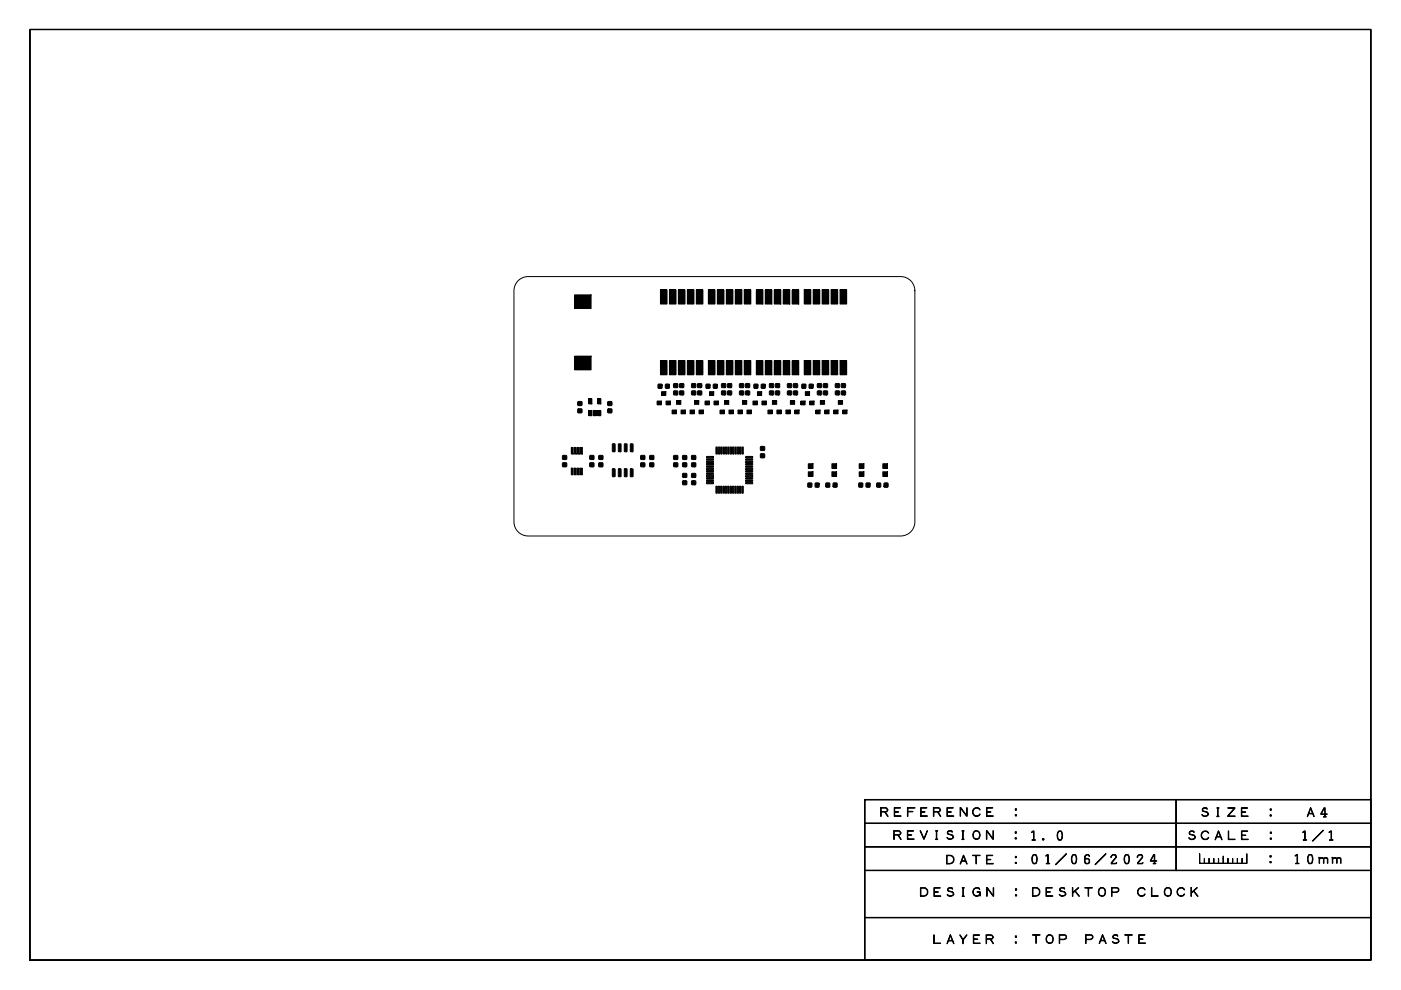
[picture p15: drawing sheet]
<svg xmlns="http://www.w3.org/2000/svg" width="297mm" height="210mm" viewBox="0 0 297 210" stroke-linecap="round" stroke-linejoin="round" font-family="sans-serif">
<defs><g id="words">
<g font-size="2.5">
<text x="186.3" y="173.5">REFERENCE</text>
<text x="214.2" y="173.5">:</text>
<text x="254.3" y="173.5">SIZE</text>
<text x="268.2" y="173.5">:</text>
<text x="276.6" y="173.5">A4</text>
<text x="189" y="178.4">REVISION</text>
<text x="214.2" y="178.4">: 1.0</text>
<text x="251.5" y="178.4">SCALE</text>
<text x="268.3" y="178.4">:</text>
<text x="275.4" y="178.4">1/1</text>
<text x="200.2" y="183.6">DATE</text>
<text x="214.2" y="183.6">: 01/06/2024</text>
<text x="268.2" y="183.4">:</text>
<text x="273.8" y="183.4">10mm</text>
<text x="194.7" y="190.4">DESIGN</text>
<text x="214.2" y="190.4">: DESKTOP</text>
<text x="240.8" y="190.4">CLOCK</text>
<text x="197.4" y="200.4">LAYER</text>
<text x="214.2" y="200.4">: TOP</text>
<text x="229.7" y="200.4">PASTE</text>
</g>
</g></defs>
<g fill="none" stroke="#000" stroke-width=".21">
<path d="M6.3 6.2h284.4v197.4h-284.4l284.3-.1v-197.2h-284.2l-.1 197.3zM6.3 6.3h284.4v197.3h-284.4zM109.8 59.5l.8-.5 1.4-.4h79a3 3 0 0 1 3 3v49a3 3 0 0 1-3 3h-79a3 3 0 0 1-3-3v-49l.3-1.3zM121.8 62.5h3.5v2.9h-3.5zM121.8 75.5h3.5v2.9h-3.5zM140 76.5h1.4v3h-1.4zM140 61.5h1.4v3h-1.4zM141.9 76.5h1.4v3h-1.4zM141.9 61.5h1.4v3h-1.4zM143.8 76.5h1.4v3h-1.4zM143.8 61.5h1.4v3h-1.4zM145.7 76.5h1.4v3h-1.4z"/>
<path d="M145.7 61.5h1.4v3h-1.4zM147.6 76.5h1.4v3h-1.4zM147.6 61.5h1.4v3h-1.4zM150.2 76.5h1.4v3h-1.4zM150.2 61.5h1.4v3h-1.4zM152.1 76.5h1.4v3h-1.4zM152.1 61.5h1.4v3h-1.4zM154 76.5h1.4v3h-1.4zM154 61.5h1.4v3h-1.4zM155.9 76.5h1.4v3h-1.4zM155.9 61.5h1.4v3h-1.4zM157.8 76.5h1.4v3h-1.4z"/>
<path d="M157.8 61.5h1.4v3h-1.4zM160.3 61.5h1.5v3h-1.5zM160.3 76.5h1.5v3h-1.5zM162.2 61.5h1.5v3h-1.5zM162.2 76.5h1.5v3h-1.5zM164.1 61.5h1.5v3h-1.5zM164.1 76.5h1.5v3h-1.5zM166.1 61.5h1.3v3h-1.3zM166.1 76.5h1.3v3h-1.3zM168 61.5h1.3v3h-1.3zM168 76.5h1.3v3h-1.3zM170.5 76.5h1.4v3h-1.4z"/>
<path d="M170.5 61.5h1.4v3h-1.4zM172.4 76.5h1.4v3h-1.4zM172.4 61.5h1.4v3h-1.4zM174.3 76.5h1.4v3h-1.4zM174.3 61.5h1.4v3h-1.4zM176.2 76.5h1.4v3h-1.4zM176.2 61.5h1.4v3h-1.4zM178.1 76.5h1.4v3h-1.4zM178.1 61.5h1.4v3h-1.4zM119.3 98.2h.8v.7h-.8zM119.3 96.6h.8v.8h-.8zM121.1 99.3h.4v1.4h-.4z"/>
<path d="M121.1 94.9h.4v1.4h-.4zM121.8 99.3h.4v1.4h-.4zM121.8 94.9h.4v1.4h-.4zM122.4 99.3h.4v1.4h-.4zM122.4 94.9h.4v1.4h-.4zM122.5 86.7h.8v.8h-.8zM122.5 85.2h.8v.7h-.8zM123.1 99.3h.4v1.4h-.4zM123.1 94.9h.4v1.4h-.4zM124.8 87h.7v1.1h-.7zM124.8 84.5h.7v1.1h-.7zM125.1 96.6h.8v.8h-.8z"/>
<path d="M125.1 98.2h.8v.7h-.8zM125.8 87h.6v1.1h-.6zM126.7 87h.7v1.1h-.7zM126.7 84.5h.7v1.1h-.7zM127 96.6h.8v.8h-.8zM127 98.2h.8v.7h-.8zM128.9 86.7h.8v.8h-.8zM128.9 85.2h.8v.7h-.8zM129.9 99.4l.5 .1-.1 1.6-.5-.1zM129.9 94.1l.5 .1-.1 1.6-.5-.1zM131.1 99.4l.6 .1-.1 1.6-.5-.1zM131.1 94.1l.6 .1-.1 1.6-.5-.1z"/>
<path d="M132.4 99.4l.5 .1v1.6l-.5-.1zM132.4 94.1l.5 .1v1.6l-.5-.1zM133.7 99.4l.5 .1-.1 1.6-.5-.1zM133.7 94.1l.5 .1-.1 1.6-.5-.1zM135.9 96.6h.8v.8h-.8zM135.9 98.2h.8v.7h-.8zM137.8 96.6h.8v.8h-.8zM137.8 98.2h.8v.7h-.8zM139.3 85h.9v.8h-.9zM139.6 81.5h.7v.8h-.7zM140.3 83h.9v.8h-.9zM141.1 81.5h.8v.8h-.8z"/>
<path d="M141.2 85h.9v.8h-.9zM142.5 86.9h.9v.8h-.9zM142.9 81.4h.8v.7h-.8zM142.9 82.9h.8v.8h-.8zM142.9 96.6h.8v.8h-.8zM142.9 98.2h.8v.7h-.8zM143.4 84.9h.9v.8h-.9zM144.1 81.4h.8v.7h-.8zM144.1 82.9h.8v.8h-.8zM144.4 86.9h.9v.8h-.9zM144.8 96.6h.8v.8h-.8zM144.8 98.2h.8v.7h-.8z"/>
<path d="M146.3 86.9h.9v.8h-.9zM146.7 81.4h.8v.7h-.8zM146.7 82.9h.8v.8h-.8zM146.7 96.6h.8v.8h-.8zM146.7 98.2h.8v.7h-.8zM147.3 84.9h.9v.8h-.9zM147.9 81.4h.8v.7h-.8zM147.9 82.9h.8v.8h-.8zM148.2 86.9h.9v.8h-.9zM149.5 85h.9v.8h-.9zM149.7 81.5h.8v.8h-.8zM149.8 96.8h1.4l.1 .2-1.4 .1z"/>
<path d="M149.8 97.3h1.4l.1 .2-1.4 .1zM149.8 97.8h1.4l.1 .2-1.4 .1zM149.8 98.3h1.4l.1 .2-1.4 .1zM149.8 98.8h1.4l.1 .2-1.4 .1zM149.8 99.3h1.4l.1 .2-1.4 .1zM149.8 99.8h1.4l.1 .2-1.4 .1zM150.4 83h.9v.8h-.9zM151.3 81.5h.7v.8h-.7zM151.4 85h.9v.8h-.9zM151.8 94.8h.3l-.1 1.4h-.2zM152.3 94.8h.3l-.1 1.4h-.2zM152.7 86.9h.9v.8h-.9z"/>
<path d="M152.8 94.8h.3l-.1 1.4h-.2zM153 81.4h.8v.7h-.8zM153 82.9h.8v.8h-.8zM153.3 94.8h.3l-.1 1.4h-.2zM153.6 84.9h.9v.8h-.9zM153.8 94.8h.3l-.1 1.4h-.2zM154.3 81.4h.8v.7h-.8zM154.3 82.9h.8v.8h-.8zM154.3 94.8h.3l-.1 1.4h-.2zM154.6 86.9h.9v.8h-.9zM154.8 94.8h.3l-.1 1.4h-.2zM155.3 94.8h.3l-.1 1.4h-.2z"/>
<path d="M155.8 94.8h.3l-.1 1.4h-.2zM156.3 94.8h.3l-.1 1.4h-.2zM156.5 86.9h.9v.8h-.9zM156.8 94.8h.3l-.1 1.4h-.2zM156.8 81.4h.8v.7h-.8zM156.8 82.9h.8v.8h-.8zM157.3 94.8h.3l-.1 1.4h-.2zM157.4 84.9h.9v.8h-.9zM158.1 81.4h.8v.7h-.8zM158.1 82.9h.8v.8h-.8zM158.1 99.8h1.4l.1 .2-1.4 .1zM158.1 99.3h1.4l.1 .2-1.4 .1z"/>
<path d="M158.1 98.8h1.4l.1 .2-1.4 .1zM158.1 98.3h1.4l.1 .2-1.4 .1zM158.1 97.8h1.4l.1 .2-1.4 .1zM158.1 97.3h1.4l.1 .2-1.4 .1zM158.1 96.8h1.4l.1 .2-1.4 .1zM158.4 86.9h.9v.8h-.9zM159.6 85h.9v.8h-.9zM159.9 81.5h.7v.8h-.7zM160.6 83h.9v.8h-.9zM161.3 96.3h.8v.7h-.8zM161.3 94.7h.8v.8h-.8zM161.4 81.5h.8v.8h-.8z"/>
<path d="M161.5 85h.9v.8h-.9zM162.8 86.9h.9v.8h-.9zM163.2 81.4h.8v.7h-.8zM163.2 82.9h.8v.8h-.8zM163.8 84.9h.9v.8h-.9zM164.4 81.4h.9v.7h-.9zM164.4 82.9h.9v.8h-.9zM164.7 86.9h.9v.8h-.9zM166.6 86.9h.9v.8h-.9zM167 81.4h.8v.7h-.8zM167 82.9h.8v.8h-.8zM167.6 84.9h.9v.8h-.9z"/>
<path d="M168.3 81.4h.8v.7h-.8zM168.3 82.9h.8v.8h-.8zM168.5 86.9h.9v.8h-.9zM169.8 85h.9v.8h-.9zM170 81.5h.8v.8h-.8zM170.8 83h.9v.8h-.9zM171.4 98.3h1v1h-1zM171.6 81.5h.8v.8h-.8zM171.7 85h.9v.8h-.9zM173 86.9h.9v.8h-.9zM173.3 81.4h.8v.7h-.8zM173.3 82.9h.8v.8h-.8z"/>
<path d="M173.9 84.9h.9v.8h-.9zM174.6 81.4h.8v.7h-.8zM174.6 82.9h.8v.8h-.8zM174.9 86.9h.9v.8h-.9zM176.4 98.3h1v1h-1zM176.8 86.9h.9v.8h-.9zM177.1 81.4h.9v.7h-.9zM177.1 82.9h.9v.8h-.9zM177.7 84.9h.9v.8h-.9zM178.4 81.4h.8v.7h-.8zM178.4 82.9h.8v.8h-.8zM178.7 86.9h.9v.8h-.9z"/>
<path d="M182.2 98.3h1v1h-1zM187.2 98.3h1v1h-1zM144.8 102h.8v.7h-.8zM144.8 100.4h.8v.8h-.8zM146.7 100.4h.8v.8h-.8zM146.7 102h.8v.7h-.8zM149.8 100.3h1.4l.1 .2-1.4 .1zM149.8 100.8h1.4l.1 .2-1.4 .1zM149.8 101.3h1.4l.1 .2-1.4 .1zM149.8 101.8h1.4l.1 .2-1.4 .1zM149.8 102.3h1.4l.1 .2-1.4 .1zM151.8 103.1l.3 .1-.1 1.4-.2-.1z"/>
<path d="M152.3 103.1l.3 .1-.1 1.4-.2-.1zM152.8 103.1l.3 .1-.1 1.4-.2-.1zM153.3 103.1l.3 .1-.1 1.4-.2-.1zM153.8 103.1l.3 .1-.1 1.4-.2-.1zM154.3 103.1l.3 .1-.1 1.4-.2-.1zM154.8 103.1l.3 .1-.1 1.4-.2-.1zM155.3 103.1l.3 .1-.1 1.4-.2-.1zM155.8 103.1l.3 .1-.1 1.4-.2-.1zM156.3 103.1l.3 .1-.1 1.4-.2-.1zM156.8 103.1l.3 .1-.1 1.4-.2-.1zM157.3 103.1l.3 .1-.1 1.4-.2-.1zM158.1 102.3h1.4l.1 .2-1.4 .1z"/>
<path d="M158.1 101.8h1.4l.1 .2-1.4 .1zM158.1 101.3h1.4l.1 .2-1.4 .1zM158.1 100.8h1.4l.1 .2-1.4 .1zM158.1 100.3h1.4l.1 .2-1.4 .1zM171.3 102.4h.8v.9h-.8zM171.4 100h1v1h-1zM172.9 102.4h.7v.9h-.7zM175.1 102.4h.8v.9h-.8zM176.4 100h1v1h-1zM176.7 102.4h.7v.9h-.7zM182.1 102.4h.8v.9h-.8zM182.2 100h1v1h-1z"/>
<path d="M183.7 102.4h.7v.9h-.7zM185.9 102.4h.8v.9h-.8zM187.2 100h1v1h-1zM187.5 102.4h.7v.9h-.7zM183.3 179.5l107.4 .1zM183.3 174.5l107.4 .1zM183.3 169.5l.1 34h107.2v-33.9h-107.3l107.4-.1v34.1h-107.4zM183.3 169.6h107.4v34h-107.4zM183.3 179.6h107.4M183.3 174.6h107.4M249.3 169.5l.1 15.1zM249.4 169.6v15"/>
<path d="M183.3 194.5l107.4 .1zM183.3 184.5l107.4 .1zM183.3 194.6h107.4M183.3 184.6h107.4M254.3 181l.1 2h9.9v-2l.1 2.1h-10.1zM254.3 181.1v2h10.1v-2M255.3 182v1.1zM255.4 182.1v1M256.3 182l.1 1.1zM256.3 182.1v1M257.3 182l.1 1.1zM257.3 182.1v1"/>
<path d="M258.3 182v1.1zM258.4 182.1v1M259.3 182l.1 1.1zM259.3 181.5l.1 .6zM259.3 181.6v1.5M260.3 182v1.1zM260.3 182.1v1M261.3 182v1.1zM261.4 182.1v1M262.3 182l.1 1.1zM262.3 182.1v1M263.3 182v1.1z"/>
<path d="M263.4 182.1v1"/>
</g>
<g fill="#000">
<path d="M121.8 62.5h3.5v2.9h-3.5z" fill-rule="evenodd"/>
<path d="M121.8 75.5h3.5v2.9h-3.5z" fill-rule="evenodd"/>
<path d="M140 76.5h1.4v3h-1.4z" fill-rule="evenodd"/>
<path d="M140 61.5h1.4v3h-1.4z" fill-rule="evenodd"/>
<path d="M141.9 76.5h1.4v3h-1.4z" fill-rule="evenodd"/>
<path d="M141.9 61.5h1.4v3h-1.4z" fill-rule="evenodd"/>
<path d="M143.8 76.5h1.4v3h-1.4z" fill-rule="evenodd"/>
<path d="M143.8 61.5h1.4v3h-1.4z" fill-rule="evenodd"/>
<path d="M145.7 76.5h1.4v3h-1.4z" fill-rule="evenodd"/>
<path d="M145.7 61.5h1.4v3h-1.4z" fill-rule="evenodd"/>
<path d="M147.6 76.5h1.4v3h-1.4z" fill-rule="evenodd"/>
<path d="M147.6 61.5h1.4v3h-1.4z" fill-rule="evenodd"/>
<path d="M150.2 76.5h1.4v3h-1.4z" fill-rule="evenodd"/>
<path d="M150.2 61.5h1.4v3h-1.4z" fill-rule="evenodd"/>
<path d="M152.1 76.5h1.4v3h-1.4z" fill-rule="evenodd"/>
<path d="M152.1 61.5h1.4v3h-1.4z" fill-rule="evenodd"/>
<path d="M154 76.5h1.4v3h-1.4z" fill-rule="evenodd"/>
<path d="M154 61.5h1.4v3h-1.4z" fill-rule="evenodd"/>
<path d="M155.9 76.5h1.4v3h-1.4z" fill-rule="evenodd"/>
<path d="M155.9 61.5h1.4v3h-1.4z" fill-rule="evenodd"/>
<path d="M157.8 76.5h1.4v3h-1.4z" fill-rule="evenodd"/>
<path d="M157.8 61.5h1.4v3h-1.4z" fill-rule="evenodd"/>
<path d="M160.3 61.5h1.5v3h-1.5z" fill-rule="evenodd"/>
<path d="M160.3 76.5h1.5v3h-1.5z" fill-rule="evenodd"/>
<path d="M162.2 61.5h1.5v3h-1.5z" fill-rule="evenodd"/>
<path d="M162.2 76.5h1.5v3h-1.5z" fill-rule="evenodd"/>
<path d="M164.1 61.5h1.5v3h-1.5z" fill-rule="evenodd"/>
<path d="M164.1 76.5h1.5v3h-1.5z" fill-rule="evenodd"/>
<path d="M166.1 61.5h1.3v3h-1.3z" fill-rule="evenodd"/>
<path d="M166.1 76.5h1.3v3h-1.3z" fill-rule="evenodd"/>
<path d="M168 61.5h1.3v3h-1.3z" fill-rule="evenodd"/>
<path d="M168 76.5h1.3v3h-1.3z" fill-rule="evenodd"/>
<path d="M170.5 76.5h1.4v3h-1.4z" fill-rule="evenodd"/>
<path d="M170.5 61.5h1.4v3h-1.4z" fill-rule="evenodd"/>
<path d="M172.4 76.5h1.4v3h-1.4z" fill-rule="evenodd"/>
<path d="M172.4 61.5h1.4v3h-1.4z" fill-rule="evenodd"/>
<path d="M174.3 76.5h1.4v3h-1.4z" fill-rule="evenodd"/>
<path d="M174.3 61.5h1.4v3h-1.4z" fill-rule="evenodd"/>
<path d="M176.2 76.5h1.4v3h-1.4z" fill-rule="evenodd"/>
<path d="M176.2 61.5h1.4v3h-1.4z" fill-rule="evenodd"/>
<path d="M178.1 76.5h1.4v3h-1.4z" fill-rule="evenodd"/>
<path d="M178.1 61.5h1.4v3h-1.4z" fill-rule="evenodd"/>
<path d="M119.3 98.2h.8v.7h-.8z" fill-rule="evenodd"/>
<path d="M119.3 96.6h.8v.8h-.8z" fill-rule="evenodd"/>
<path d="M121.1 99.3h.4v1.4h-.4z" fill-rule="evenodd"/>
<path d="M121.1 94.9h.4v1.4h-.4z" fill-rule="evenodd"/>
<path d="M121.8 99.3h.4v1.4h-.4z" fill-rule="evenodd"/>
<path d="M121.8 94.9h.4v1.4h-.4z" fill-rule="evenodd"/>
<path d="M122.4 99.3h.4v1.4h-.4z" fill-rule="evenodd"/>
<path d="M122.5 86.7h.8v.8h-.8z" fill-rule="evenodd"/>
<path d="M122.5 85.2h.8v.7h-.8z" fill-rule="evenodd"/>
<path d="M122.4 94.9h.4v1.4h-.4z" fill-rule="evenodd"/>
<path d="M123.1 99.3h.4v1.4h-.4z" fill-rule="evenodd"/>
<path d="M123.1 94.9h.4v1.4h-.4z" fill-rule="evenodd"/>
<path d="M124.8 87h.7v1.1h-.7z" fill-rule="evenodd"/>
<path d="M124.8 84.5h.7v1.1h-.7z" fill-rule="evenodd"/>
<path d="M125.1 96.6h.8v.8h-.8z" fill-rule="evenodd"/>
<path d="M125.1 98.2h.8v.7h-.8z" fill-rule="evenodd"/>
<path d="M125.8 87h.6v1.1h-.6z" fill-rule="evenodd"/>
<path d="M126.7 87h.7v1.1h-.7z" fill-rule="evenodd"/>
<path d="M126.7 84.5h.7v1.1h-.7z" fill-rule="evenodd"/>
<path d="M127 96.6h.8v.8h-.8z" fill-rule="evenodd"/>
<path d="M127 98.2h.8v.7h-.8z" fill-rule="evenodd"/>
<path d="M128.9 86.7h.8v.8h-.8z" fill-rule="evenodd"/>
<path d="M128.9 85.2h.8v.7h-.8z" fill-rule="evenodd"/>
<path d="M129.9 99.4l.5 .1-.1 1.6-.5-.1z" fill-rule="evenodd"/>
<path d="M129.9 94.1l.5 .1-.1 1.6-.5-.1z" fill-rule="evenodd"/>
<path d="M131.1 99.4l.6 .1-.1 1.6-.5-.1z" fill-rule="evenodd"/>
<path d="M131.1 94.1l.6 .1-.1 1.6-.5-.1z" fill-rule="evenodd"/>
<path d="M132.4 99.4l.5 .1v1.6l-.5-.1z" fill-rule="evenodd"/>
<path d="M132.4 94.1l.5 .1v1.6l-.5-.1z" fill-rule="evenodd"/>
<path d="M133.7 99.4l.5 .1-.1 1.6-.5-.1z" fill-rule="evenodd"/>
<path d="M133.7 94.1l.5 .1-.1 1.6-.5-.1z" fill-rule="evenodd"/>
<path d="M135.9 96.6h.8v.8h-.8z" fill-rule="evenodd"/>
<path d="M135.9 98.2h.8v.7h-.8z" fill-rule="evenodd"/>
<path d="M137.8 96.6h.8v.8h-.8z" fill-rule="evenodd"/>
<path d="M137.8 98.2h.8v.7h-.8z" fill-rule="evenodd"/>
<path d="M139.3 85h.9v.8h-.9z" fill-rule="evenodd"/>
<path d="M139.6 81.5h.7v.8h-.7z" fill-rule="evenodd"/>
<path d="M140.3 83h.9v.8h-.9z" fill-rule="evenodd"/>
<path d="M141.1 81.5h.8v.8h-.8z" fill-rule="evenodd"/>
<path d="M141.2 85h.9v.8h-.9z" fill-rule="evenodd"/>
<path d="M142.5 86.9h.9v.8h-.9z" fill-rule="evenodd"/>
<path d="M142.9 81.4h.8v.7h-.8z" fill-rule="evenodd"/>
<path d="M142.9 82.9h.8v.8h-.8z" fill-rule="evenodd"/>
<path d="M142.9 96.6h.8v.8h-.8z" fill-rule="evenodd"/>
<path d="M142.9 98.2h.8v.7h-.8z" fill-rule="evenodd"/>
<path d="M143.4 84.9h.9v.8h-.9z" fill-rule="evenodd"/>
<path d="M144.1 81.4h.8v.7h-.8z" fill-rule="evenodd"/>
<path d="M144.1 82.9h.8v.8h-.8z" fill-rule="evenodd"/>
<path d="M144.4 86.9h.9v.8h-.9z" fill-rule="evenodd"/>
<path d="M144.8 96.6h.8v.8h-.8z" fill-rule="evenodd"/>
<path d="M144.8 98.2h.8v.7h-.8z" fill-rule="evenodd"/>
<path d="M146.3 86.9h.9v.8h-.9z" fill-rule="evenodd"/>
<path d="M146.7 81.4h.8v.7h-.8z" fill-rule="evenodd"/>
<path d="M146.7 82.9h.8v.8h-.8z" fill-rule="evenodd"/>
<path d="M146.7 96.6h.8v.8h-.8z" fill-rule="evenodd"/>
<path d="M146.7 98.2h.8v.7h-.8z" fill-rule="evenodd"/>
<path d="M147.3 84.9h.9v.8h-.9z" fill-rule="evenodd"/>
<path d="M147.9 81.4h.8v.7h-.8z" fill-rule="evenodd"/>
<path d="M147.9 82.9h.8v.8h-.8z" fill-rule="evenodd"/>
<path d="M148.2 86.9h.9v.8h-.9z" fill-rule="evenodd"/>
<path d="M149.5 85h.9v.8h-.9z" fill-rule="evenodd"/>
<path d="M149.7 81.5h.8v.8h-.8z" fill-rule="evenodd"/>
<path d="M149.8 96.8h1.4l.1 .2-1.4 .1z" fill-rule="evenodd"/>
<path d="M149.8 97.3h1.4l.1 .2-1.4 .1z" fill-rule="evenodd"/>
<path d="M149.8 97.8h1.4l.1 .2-1.4 .1z" fill-rule="evenodd"/>
<path d="M149.8 98.3h1.4l.1 .2-1.4 .1z" fill-rule="evenodd"/>
<path d="M149.8 98.8h1.4l.1 .2-1.4 .1z" fill-rule="evenodd"/>
<path d="M149.8 99.3h1.4l.1 .2-1.4 .1z" fill-rule="evenodd"/>
<path d="M149.8 99.8h1.4l.1 .2-1.4 .1z" fill-rule="evenodd"/>
<path d="M150.4 83h.9v.8h-.9z" fill-rule="evenodd"/>
<path d="M151.8 94.8h.3l-.1 1.4h-.2z" fill-rule="evenodd"/>
<path d="M151.3 81.5h.7v.8h-.7z" fill-rule="evenodd"/>
<path d="M151.4 85h.9v.8h-.9z" fill-rule="evenodd"/>
<path d="M152.3 94.8h.3l-.1 1.4h-.2z" fill-rule="evenodd"/>
<path d="M152.8 94.8h.3l-.1 1.4h-.2z" fill-rule="evenodd"/>
<path d="M153.3 94.8h.3l-.1 1.4h-.2z" fill-rule="evenodd"/>
<path d="M152.7 86.9h.9v.8h-.9z" fill-rule="evenodd"/>
<path d="M153 81.4h.8v.7h-.8z" fill-rule="evenodd"/>
<path d="M153 82.9h.8v.8h-.8z" fill-rule="evenodd"/>
<path d="M153.8 94.8h.3l-.1 1.4h-.2z" fill-rule="evenodd"/>
<path d="M153.6 84.9h.9v.8h-.9z" fill-rule="evenodd"/>
<path d="M154.3 94.8h.3l-.1 1.4h-.2z" fill-rule="evenodd"/>
<path d="M154.3 81.4h.8v.7h-.8z" fill-rule="evenodd"/>
<path d="M154.3 82.9h.8v.8h-.8z" fill-rule="evenodd"/>
<path d="M154.8 94.8h.3l-.1 1.4h-.2z" fill-rule="evenodd"/>
<path d="M154.6 86.9h.9v.8h-.9z" fill-rule="evenodd"/>
<path d="M155.3 94.8h.3l-.1 1.4h-.2z" fill-rule="evenodd"/>
<path d="M155.8 94.8h.3l-.1 1.4h-.2z" fill-rule="evenodd"/>
<path d="M156.3 94.8h.3l-.1 1.4h-.2z" fill-rule="evenodd"/>
<path d="M156.8 94.8h.3l-.1 1.4h-.2z" fill-rule="evenodd"/>
<path d="M156.5 86.9h.9v.8h-.9z" fill-rule="evenodd"/>
<path d="M156.8 81.4h.8v.7h-.8z" fill-rule="evenodd"/>
<path d="M156.8 82.9h.8v.8h-.8z" fill-rule="evenodd"/>
<path d="M157.3 94.8h.3l-.1 1.4h-.2z" fill-rule="evenodd"/>
<path d="M158.1 99.8h1.4l.1 .2-1.4 .1z" fill-rule="evenodd"/>
<path d="M158.1 99.3h1.4l.1 .2-1.4 .1z" fill-rule="evenodd"/>
<path d="M158.1 98.8h1.4l.1 .2-1.4 .1z" fill-rule="evenodd"/>
<path d="M158.1 98.3h1.4l.1 .2-1.4 .1z" fill-rule="evenodd"/>
<path d="M158.1 97.8h1.4l.1 .2-1.4 .1z" fill-rule="evenodd"/>
<path d="M158.1 97.3h1.4l.1 .2-1.4 .1z" fill-rule="evenodd"/>
<path d="M158.1 96.8h1.4l.1 .2-1.4 .1z" fill-rule="evenodd"/>
<path d="M157.4 84.9h.9v.8h-.9z" fill-rule="evenodd"/>
<path d="M158.1 81.4h.8v.7h-.8z" fill-rule="evenodd"/>
<path d="M158.1 82.9h.8v.8h-.8z" fill-rule="evenodd"/>
<path d="M158.4 86.9h.9v.8h-.9z" fill-rule="evenodd"/>
<path d="M159.6 85h.9v.8h-.9z" fill-rule="evenodd"/>
<path d="M159.9 81.5h.7v.8h-.7z" fill-rule="evenodd"/>
<path d="M161.3 96.3h.8v.7h-.8z" fill-rule="evenodd"/>
<path d="M161.3 94.7h.8v.8h-.8z" fill-rule="evenodd"/>
<path d="M160.6 83h.9v.8h-.9z" fill-rule="evenodd"/>
<path d="M161.4 81.5h.8v.8h-.8z" fill-rule="evenodd"/>
<path d="M161.5 85h.9v.8h-.9z" fill-rule="evenodd"/>
<path d="M162.8 86.9h.9v.8h-.9z" fill-rule="evenodd"/>
<path d="M163.2 81.4h.8v.7h-.8z" fill-rule="evenodd"/>
<path d="M163.2 82.9h.8v.8h-.8z" fill-rule="evenodd"/>
<path d="M163.8 84.9h.9v.8h-.9z" fill-rule="evenodd"/>
<path d="M164.4 81.4h.9v.7h-.9z" fill-rule="evenodd"/>
<path d="M164.4 82.9h.9v.8h-.9z" fill-rule="evenodd"/>
<path d="M164.7 86.9h.9v.8h-.9z" fill-rule="evenodd"/>
<path d="M166.6 86.9h.9v.8h-.9z" fill-rule="evenodd"/>
<path d="M167 81.4h.8v.7h-.8z" fill-rule="evenodd"/>
<path d="M167 82.9h.8v.8h-.8z" fill-rule="evenodd"/>
<path d="M167.6 84.9h.9v.8h-.9z" fill-rule="evenodd"/>
<path d="M168.3 81.4h.8v.7h-.8z" fill-rule="evenodd"/>
<path d="M168.3 82.9h.8v.8h-.8z" fill-rule="evenodd"/>
<path d="M168.5 86.9h.9v.8h-.9z" fill-rule="evenodd"/>
<path d="M169.8 85h.9v.8h-.9z" fill-rule="evenodd"/>
<path d="M170 81.5h.8v.8h-.8z" fill-rule="evenodd"/>
<path d="M170.8 83h.9v.8h-.9z" fill-rule="evenodd"/>
<path d="M171.4 98.3h1v1h-1z" fill-rule="evenodd"/>
<path d="M171.6 81.5h.8v.8h-.8z" fill-rule="evenodd"/>
<path d="M171.7 85h.9v.8h-.9z" fill-rule="evenodd"/>
<path d="M173 86.9h.9v.8h-.9z" fill-rule="evenodd"/>
<path d="M173.3 81.4h.8v.7h-.8z" fill-rule="evenodd"/>
<path d="M173.3 82.9h.8v.8h-.8z" fill-rule="evenodd"/>
<path d="M173.9 84.9h.9v.8h-.9z" fill-rule="evenodd"/>
<path d="M174.6 81.4h.8v.7h-.8z" fill-rule="evenodd"/>
<path d="M174.6 82.9h.8v.8h-.8z" fill-rule="evenodd"/>
<path d="M174.9 86.9h.9v.8h-.9z" fill-rule="evenodd"/>
<path d="M176.4 98.3h1v1h-1z" fill-rule="evenodd"/>
<path d="M176.8 86.9h.9v.8h-.9z" fill-rule="evenodd"/>
<path d="M177.1 81.4h.9v.7h-.9z" fill-rule="evenodd"/>
<path d="M177.1 82.9h.9v.8h-.9z" fill-rule="evenodd"/>
<path d="M177.7 84.9h.9v.8h-.9z" fill-rule="evenodd"/>
<path d="M178.4 81.4h.8v.7h-.8z" fill-rule="evenodd"/>
<path d="M178.4 82.9h.8v.8h-.8z" fill-rule="evenodd"/>
<path d="M178.7 86.9h.9v.8h-.9z" fill-rule="evenodd"/>
<path d="M182.2 98.3h1v1h-1z" fill-rule="evenodd"/>
<path d="M187.2 98.3h1v1h-1z" fill-rule="evenodd"/>
<path d="M144.8 102h.8v.7h-.8z" fill-rule="evenodd"/>
<path d="M144.8 100.4h.8v.8h-.8z" fill-rule="evenodd"/>
<path d="M146.7 100.4h.8v.8h-.8z" fill-rule="evenodd"/>
<path d="M146.7 102h.8v.7h-.8z" fill-rule="evenodd"/>
<path d="M149.8 100.3h1.4l.1 .2-1.4 .1z" fill-rule="evenodd"/>
<path d="M149.8 100.8h1.4l.1 .2-1.4 .1z" fill-rule="evenodd"/>
<path d="M149.8 101.3h1.4l.1 .2-1.4 .1z" fill-rule="evenodd"/>
<path d="M149.8 101.8h1.4l.1 .2-1.4 .1z" fill-rule="evenodd"/>
<path d="M149.8 102.3h1.4l.1 .2-1.4 .1z" fill-rule="evenodd"/>
<path d="M151.8 103.1l.3 .1-.1 1.4-.2-.1z" fill-rule="evenodd"/>
<path d="M152.3 103.1l.3 .1-.1 1.4-.2-.1z" fill-rule="evenodd"/>
<path d="M152.8 103.1l.3 .1-.1 1.4-.2-.1z" fill-rule="evenodd"/>
<path d="M153.3 103.1l.3 .1-.1 1.4-.2-.1z" fill-rule="evenodd"/>
<path d="M153.8 103.1l.3 .1-.1 1.4-.2-.1z" fill-rule="evenodd"/>
<path d="M154.3 103.1l.3 .1-.1 1.4-.2-.1z" fill-rule="evenodd"/>
<path d="M154.8 103.1l.3 .1-.1 1.4-.2-.1z" fill-rule="evenodd"/>
<path d="M155.3 103.1l.3 .1-.1 1.4-.2-.1z" fill-rule="evenodd"/>
<path d="M155.8 103.1l.3 .1-.1 1.4-.2-.1z" fill-rule="evenodd"/>
<path d="M156.3 103.1l.3 .1-.1 1.4-.2-.1z" fill-rule="evenodd"/>
<path d="M156.8 103.1l.3 .1-.1 1.4-.2-.1z" fill-rule="evenodd"/>
<path d="M157.3 103.1l.3 .1-.1 1.4-.2-.1z" fill-rule="evenodd"/>
<path d="M158.1 102.3h1.4l.1 .2-1.4 .1z" fill-rule="evenodd"/>
<path d="M158.1 101.8h1.4l.1 .2-1.4 .1z" fill-rule="evenodd"/>
<path d="M158.1 101.3h1.4l.1 .2-1.4 .1z" fill-rule="evenodd"/>
<path d="M158.1 100.8h1.4l.1 .2-1.4 .1z" fill-rule="evenodd"/>
<path d="M158.1 100.3h1.4l.1 .2-1.4 .1z" fill-rule="evenodd"/>
<path d="M171.3 102.4h.8v.9h-.8z" fill-rule="evenodd"/>
<path d="M171.4 100h1v1h-1z" fill-rule="evenodd"/>
<path d="M172.9 102.4h.7v.9h-.7z" fill-rule="evenodd"/>
<path d="M175.1 102.4h.8v.9h-.8z" fill-rule="evenodd"/>
<path d="M176.7 102.4h.7v.9h-.7z" fill-rule="evenodd"/>
<path d="M176.4 100h1v1h-1z" fill-rule="evenodd"/>
<path d="M182.1 102.4h.8v.9h-.8z" fill-rule="evenodd"/>
<path d="M182.2 100h1v1h-1z" fill-rule="evenodd"/>
<path d="M183.7 102.4h.7v.9h-.7z" fill-rule="evenodd"/>
<path d="M185.9 102.4h.8v.9h-.8z" fill-rule="evenodd"/>
<path d="M187.5 102.4h.7v.9h-.7z" fill-rule="evenodd"/>
<path d="M187.2 100h1v1h-1z" fill-rule="evenodd"/>
</g>
<use href="#words"/>
</svg>
